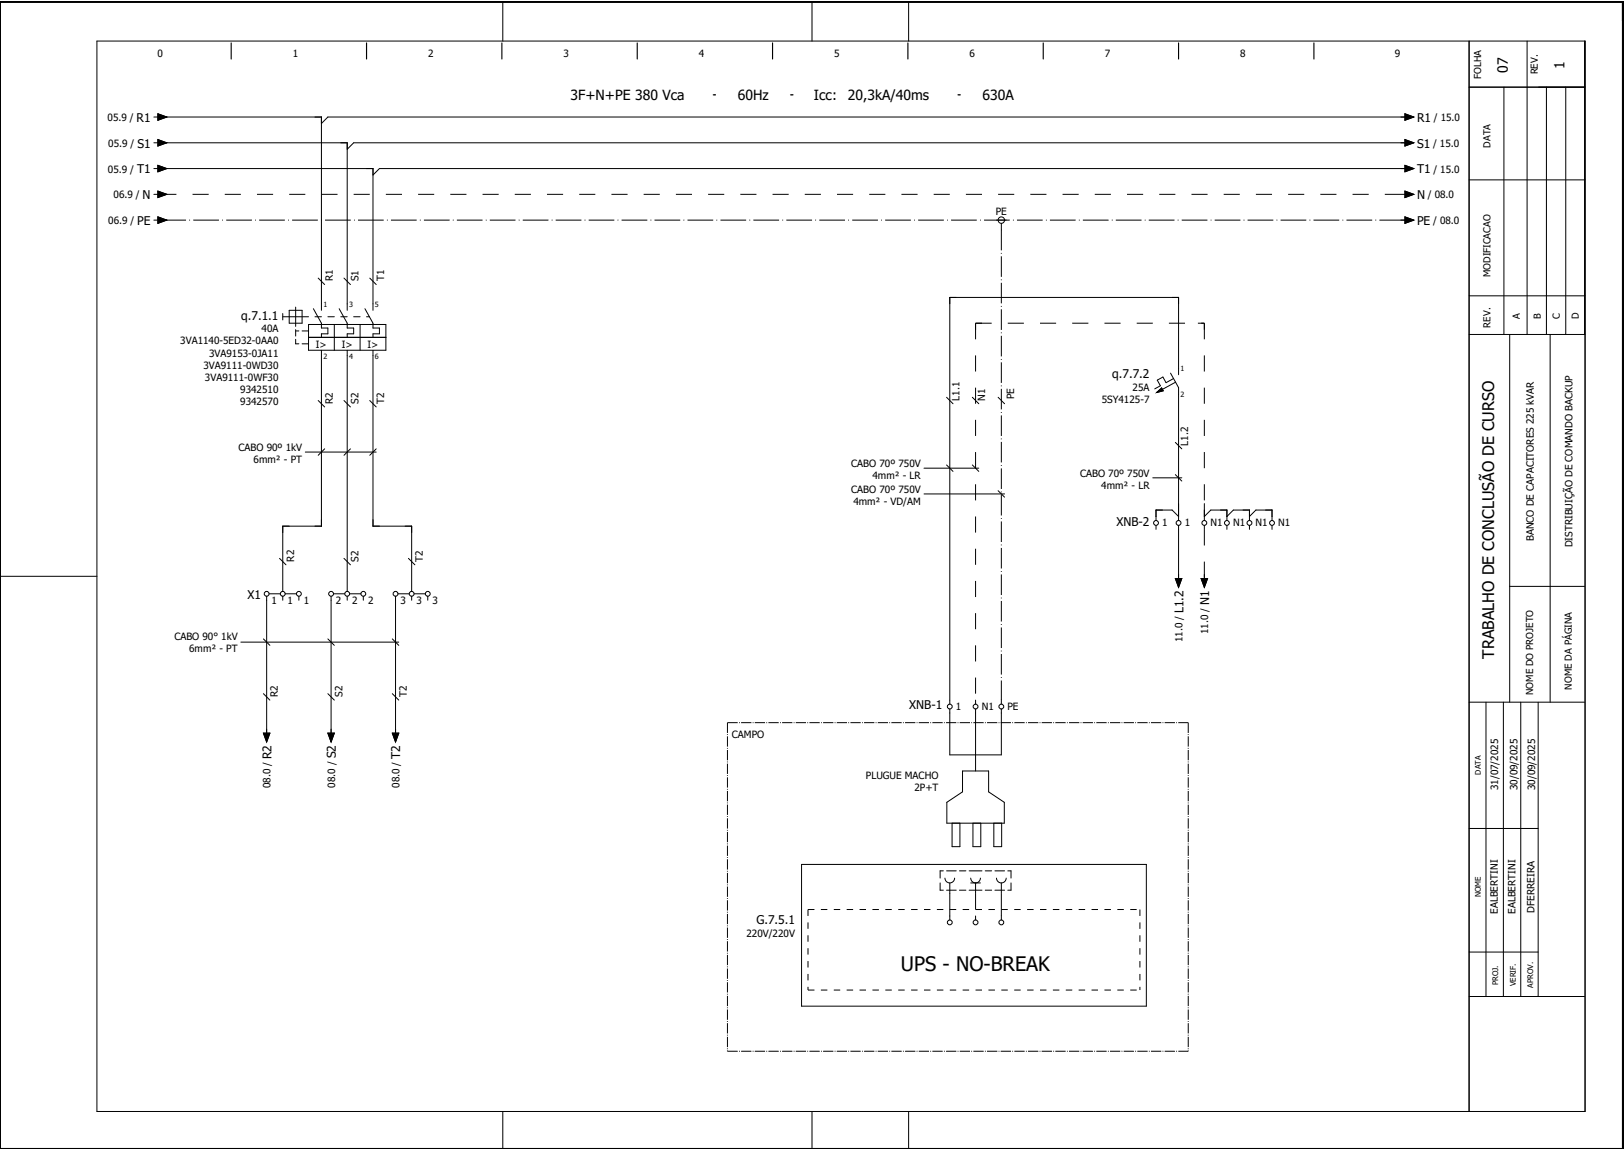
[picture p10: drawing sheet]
<svg xmlns="http://www.w3.org/2000/svg" width="504mm" height="357mm" viewBox="0 0 504 357" stroke-linecap="round" stroke-linejoin="round" font-family="sans-serif">
<defs><g id="words">
<text font-size="6.2" x="279.6" y="301.4">UPS - NO-BREAK</text>
<text font-size="5" x="463.7" y="204.4" transform="rotate(-90 463.7 204.4)">TRABALHO DE CONCLUSÃO DE CURSO</text>
<g font-size="4.3">
<text x="467.9" y="22.7" transform="rotate(-90 467.9 22.7)">07</text>
<text x="485.5" y="21.5" transform="rotate(-90 485.5 21.5)">1</text>
<text x="177" y="31.1">3F+N+PE 380 Vca</text>
<text x="228.9" y="31.1">60Hz</text>
<text x="252.6" y="31.1">Icc:</text>
<text x="263.1" y="31.1">20,3kA/40ms</text>
<text x="304.9" y="31.1">630A</text>
</g>
<g font-size="3.7">
<text x="42.4" y="37.8">R1</text>
<text x="439.8" y="37.8">R1</text>
<text x="42.6" y="45.8">S1</text>
<text x="439.8" y="45.8">S1</text>
<text x="42.5" y="53.8">T1</text>
<text x="439.8" y="53.8">T1</text>
<text x="44.3" y="61.8">N</text>
<text x="439.8" y="61.8">N</text>
<text x="42.6" y="69.8">PE</text>
<text x="439.8" y="69.8">PE</text>
<text x="74.9" y="99.3">q.7.1.1</text>
<text x="345.2" y="117.4">q.7.7.2</text>
<text x="346.5" y="163.1">XNB-2</text>
<text x="76.9" y="185.8">X1</text>
<text x="367.2" y="190.4" transform="rotate(-90 367.2 190.4)">L1.2</text>
<text x="375.2" y="187.8" transform="rotate(-90 375.2 187.8)">N1</text>
<text x="282.2" y="220">XNB-1</text>
<text x="84.2" y="235.7" transform="rotate(-90 84.2 235.7)">R2</text>
<text x="104.2" y="235.4" transform="rotate(-90 104.2 235.4)">S2</text>
<text x="124.2" y="235.5" transform="rotate(-90 124.2 235.5)">T2</text>
<text x="234.7" y="286.9">G.7.5.1</text>
</g>
<g font-size="3.1">
<text x="48.9" y="17.6">0</text>
<text x="90.9" y="17.6">1</text>
<text x="132.9" y="17.6">2</text>
<text x="174.9" y="17.6">3</text>
<text x="216.9" y="17.6">4</text>
<text x="258.9" y="17.6">5</text>
<text x="300.9" y="17.6">6</text>
<text x="342.9" y="17.6">7</text>
<text x="384.9" y="17.6">8</text>
<text x="432.9" y="17.6">9</text>
<text x="221.2" y="30.6">-</text>
<text x="245.2" y="30.6">-</text>
<text x="297.2" y="30.6">-</text>
<text x="33.4" y="37.6">05.9 /</text>
<text x="445" y="37.6">/ 15.0</text>
<text x="33.6" y="45.6">05.9 /</text>
<text x="444.8" y="45.6">/ 15.0</text>
<text x="33.5" y="53.6">05.9 /</text>
<text x="444.9" y="53.6">/ 15.0</text>
<text x="35.2" y="61.6">06.9 /</text>
<text x="443.1" y="61.6">/ 08.0</text>
<text x="33.6" y="69.6">06.9 /</text>
<text x="309" y="66.7">PE</text>
<text x="444.8" y="69.6">/ 08.0</text>
<text x="103.2" y="87.3" transform="rotate(-90 103.2 87.3)">R1</text>
<text x="111.2" y="87.3" transform="rotate(-90 111.2 87.3)">S1</text>
<text x="119.2" y="87.3" transform="rotate(-90 119.2 87.3)">T1</text>
<text x="55.9" y="106.9">3VA1140-5ED32-0AA0</text>
<text x="81.2" y="103.2">40A</text>
<text x="98" y="108">I&gt;</text>
<text x="106" y="108">I&gt;</text>
<text x="114" y="108">I&gt;</text>
<text x="64.9" y="110.7">3VA9153-0JA11</text>
<text x="63.1" y="114.4">3VA9111-0WD30</text>
<text x="63.6" y="118.2">3VA9111-0WF30</text>
<text x="74.6" y="121.9">9342510</text>
<text x="74.6" y="125.7">9342570</text>
<text x="103.2" y="125.3" transform="rotate(-90 103.2 125.3)">R2</text>
<text x="111.2" y="125.3" transform="rotate(-90 111.2 125.3)">S2</text>
<text x="119.2" y="125.3" transform="rotate(-90 119.2 125.3)">T2</text>
<text x="297.8" y="124.3" transform="rotate(-90 297.8 124.3)">L1.1</text>
<text x="305.8" y="124.3" transform="rotate(-90 305.8 124.3)">N1</text>
<text x="314.7" y="124" transform="rotate(-90 314.7 124)">PE</text>
<text x="341.9" y="125">5SY4125-7</text>
<text x="351.5" y="121.2">25A</text>
<text x="74" y="139.9">CABO 90º 1kV</text>
<text x="78.7" y="143.7">6mm² - PT</text>
<text x="368.8" y="138.3" transform="rotate(-90 368.8 138.3)">L1.2</text>
<text x="264.2" y="144.9">CABO 70º 750V</text>
<text x="270.8" y="148.7">4mm² - LR</text>
<text x="335.2" y="147.9">CABO 70º 750V</text>
<text x="264.2" y="152.9">CABO 70º 750V</text>
<text x="341.8" y="151.7">4mm² - LR</text>
<text x="264.8" y="156.7">4mm² - VD/AM</text>
<text x="360.7" y="163.3">1</text>
<text x="367.7" y="163.3">1</text>
<text x="375.7" y="163.3">N1</text>
<text x="382.7" y="163.3">N1</text>
<text x="389.7" y="163.3">N1</text>
<text x="396.7" y="163.3">N1</text>
<text x="476" y="168" transform="rotate(-90 476 168)">BANCO DE CAPACITORES 225 kVAR</text>
<text x="488" y="169.9" transform="rotate(-90 488 169.9)">DISTRIBUIÇÃO DE COMANDO BACKUP</text>
<text x="91.2" y="174.3" transform="rotate(-90 91.2 174.3)">R2</text>
<text x="111.2" y="174.3" transform="rotate(-90 111.2 174.3)">S2</text>
<text x="131.2" y="174.3" transform="rotate(-90 131.2 174.3)">T2</text>
<text x="84.3" y="187.5">1</text>
<text x="89.3" y="187.5">1</text>
<text x="94.3" y="187.5">1</text>
<text x="104.3" y="187.5">2</text>
<text x="109.3" y="187.5">2</text>
<text x="114.3" y="187.5">2</text>
<text x="124.3" y="187.5">3</text>
<text x="129.3" y="187.5">3</text>
<text x="134.3" y="187.5">3</text>
<text x="375" y="196.9" transform="rotate(-90 375 196.9)">11.0 /</text>
<text x="54.1" y="198.7">CABO 90° 1kV</text>
<text x="58.7" y="202.4">6mm² - PT</text>
<text x="367" y="199.4" transform="rotate(-90 367 199.4)">11.0 /</text>
<text x="86.2" y="216.3" transform="rotate(-90 86.2 216.3)">R2</text>
<text x="106.2" y="216.3" transform="rotate(-90 106.2 216.3)">S2</text>
<text x="126.2" y="216.3" transform="rotate(-90 126.2 216.3)">T2</text>
<text x="296.7" y="220.3">1</text>
<text x="304.7" y="220.3">N1</text>
<text x="312.7" y="220.3">PE</text>
<text x="227.1" y="229">CAMPO</text>
<text x="84" y="244.7" transform="rotate(-90 84 244.7)">08.0 /</text>
<text x="104" y="244.5" transform="rotate(-90 104 244.5)">08.0 /</text>
<text x="124" y="244.6" transform="rotate(-90 124 244.6)">08.0 /</text>
<text x="268.7" y="241.9">PLUGUE MACHO</text>
<text x="283.8" y="245.7">2P+T</text>
<text x="465" y="245.3" transform="rotate(-90 465 245.3)">31/07/2025</text>
<text x="471" y="245.3" transform="rotate(-90 471 245.3)">30/09/2025</text>
<text x="476.4" y="245.3" transform="rotate(-90 476.4 245.3)">30/09/2025</text>
<text x="464.8" y="283.7" transform="rotate(-90 464.8 283.7)">EALBERTINI</text>
<text x="470.3" y="283.7" transform="rotate(-90 470.3 283.7)">EALBERTINI</text>
<text x="476.2" y="283.3" transform="rotate(-90 476.2 283.3)">DFERREIRA</text>
<text x="231.7" y="290.8">220V/220V</text>
</g>
<g font-size="3">
<text x="477.2" y="23.1" transform="rotate(-90 477.2 23.1)">REV.</text>
<text x="459.6" y="24.5" transform="rotate(-90 459.6 24.5)">FOLHA</text>
<text x="462.5" y="45.8" transform="rotate(-90 462.5 45.8)">DATA</text>
<text x="462.5" y="86" transform="rotate(-90 462.5 86)">MODIFICACAO</text>
<text x="462.5" y="101.7" transform="rotate(-90 462.5 101.7)">REV.</text>
<text x="471.7" y="98.9" transform="rotate(-90 471.7 98.9)">A</text>
<text x="478.2" y="99.2" transform="rotate(-90 478.2 99.2)">B</text>
<text x="484.1" y="99.1" transform="rotate(-90 484.1 99.1)">C</text>
<text x="489.9" y="99.2" transform="rotate(-90 489.9 99.2)">D</text>
<text x="475.7" y="215.8" transform="rotate(-90 475.7 215.8)">NOME DO PROJETO</text>
<text x="487.8" y="214.1" transform="rotate(-90 487.8 214.1)">NOME DA PÁGINA</text>
</g>
<g font-size="2.4">
<text x="459.6" y="240.4" transform="rotate(-90 459.6 240.4)">DATA</text>
<text x="459.6" y="278.5" transform="rotate(-90 459.6 278.5)">NOME</text>
<text x="464.9" y="305.9" transform="rotate(-90 464.9 305.9)">PROJ.</text>
<text x="470.4" y="306.1" transform="rotate(-90 470.4 306.1)">VERIF.</text>
<text x="475.8" y="306.6" transform="rotate(-90 475.8 306.6)">APROV.</text>
</g>
<g font-size="2.2">
<text x="100.4" y="95.3">1</text>
<text x="108.4" y="95.3">3</text>
<text x="116.3" y="95.3">5</text>
<text x="100.4" y="111.6">2</text>
<text x="108.4" y="111.6">4</text>
<text x="116.3" y="111.6">6</text>
<text x="366.3" y="115.3">1</text>
<text x="366.3" y="123.2">2</text>
</g>
</g></defs>
<path d="M.1 .5h503.4v356h-503.4zM71.8 13.3v5M113.8 13.3v5M155.7 13.3v5M197.7 13.3v5M239.7 13.3v5M281.7 13.3v5M323.8 13.3v5M365.7 13.3v5M407.8 13.3v5" fill="none" stroke="#000" stroke-width=".35"/>
<g fill="none" stroke="#000" stroke-width=".31">
<path d="M.1 .5h503.8M.1 .8h503.8M30.1 12.7h461.8v332.3h-461.8zM156 .8v11.9M252 .8v11.9M282 .8v11.9M455.9 12.7v332.3M473.9 12.7v91.1M491.7 12.7v91.1M47.7 36.3h1.3M49 35.3l2.8 1-2.8 1zM49.8 36.3h50v60"/>
<path d="M436 35.3l2.7 1-2.7 1zM436.7 36.3h-335l-1.9 2M455.9 27.1h36M466.7 27.1v76.7M479.9 27.1v76.7M485.9 27.1v76.7M47.7 44.3h1.3M47.7 52.3h1.3M49 43.3l2.8 1-2.8 1zM49 51.3l2.8 1-2.8 1zM49 59.3l2.8 1-2.8 1zM49.8 44.3h57.9v52"/>
<path d="M49.8 52.3h65.9v44M436 59.3l2.7 1-2.7 1zM436 43.3l2.7 1-2.7 1zM436 51.3l2.7 1-2.7 1zM436.7 44.3h-327l-2 2M436.7 52.3h-318.9l-2.1 2M455.9 55.8h36M47.7 68.3h1.3M47.7 60.3h1.3M49 67.3l2.8 1-2.8 1zM309.2 68.3h3M310.7 69.3v2"/>
<path d="M434.7 68.3h1.3M434.7 60.3h1.3M436 67.3l2.7 1-2.7 1zM87.7 97.3v2M87.7 98.3h8M89.7 96.3h4v4h-4zM91.8 95.3v6M97.2 95.8l2.6 4.5v1.5h1.9v1.8h-1.9v1.1M97.8 98.3h2M98.7 86.3l2.1 2M101.7 98.3h2M105.2 95.8l2.5 4.5v1.5h2v1.8h-2v1.1"/>
<path d="M105.8 98.3h1.9M106.7 86.3l2.1 2M109.7 98.3h2.1M113.3 95.8l2.4 4.5v1.5h2.1v1.8h-2.1v1.1M113.8 98.3h.8M114.8 86.3l2 2M455.9 91.8h36M91.8 102.3v2M91.8 105.3v1.4h.9M91.8 102.7h.9M93.7 106.7h2M93.7 102.7h2"/>
<path d="M95.7 104.7h24.1M95.7 100.7h24.1v8h-24.1zM99.8 108.7v54.6h-12.1v20.3M103.7 100.7v8M107.7 108.7v74.9M111.8 100.7v8M115.7 108.7v54.6h12.1v20.3M363.3 115.8l2.5 4.5-.1 41.3M364.2 117.5l-2.3 1.3-1-1.8-1.8 1 1 1.8-1.7 .9M364.8 118.6l-4.1 2.3M365.7 116.3v-24h-70.9v126.3M455.9 103.8h36"/>
<path d="M468.5 103.8v114.2M481.1 103.8v114.2M98.7 124.3l2.1 2M100.8 139.3l-2.1 2M106.7 124.3l2.1 2M108.8 139.3l-2.1 2M114.8 124.3l2 2M116.8 139.3l-2 2M293.7 123.3l2 2M301.7 123.3l2.1 2M309.7 123.3l2.1 2M359 121.8l1.5-1.4 .5 .9z"/>
<path d="M364.8 137.3l2 2M94.8 140.3h22M286.8 145.3h17M286.8 153.3h25M293.7 144.3l2 2M301.7 144.3l2.1 2M309.7 152.3l2.1 2M357.7 148.3h9.1M364.8 147.3l2 2M373.8 156.3v5.3M.1 178.9h30M86.8 173.3l2 2"/>
<path d="M106.7 173.3l2.1 2M126.7 173.3l2.1 2M358.8 163.1v1.2M364.8 179.6h2l-1.1 2.7zM365.7 163.1v17.2M365.7 160.3l-2-2h-4.9v3.3M372.7 179.6h2l-.9 2.7zM373.8 163.1v1.2M373.8 178.3v1.3M373.8 160.3l2-2h4.9v3.3M380.7 160.3l2-2h5v3.3M380.7 163.1v1.2"/>
<path d="M387.7 160.3l2-2h5.1v3.3M387.7 163.1v1.2M394.8 163.1v1.2M74.8 199.3h48.9M81.7 198.3l2.1 2M82.8 185.1v43.2M83.5 184.3h3.5M87.7 185.1v1.2M88.5 184.3h3.5M92.7 185.1v1.2M101.7 198.3l2 2M102.8 185.1v43.2"/>
<path d="M103.5 184.3h3.5M107.7 185.1v1.2M108.5 184.3h3.5M112.7 185.1v1.2M121.7 198.3l2 2M122.8 185.1v43.2M123.5 184.3h3.5M127.8 185.1v1.2M128.5 184.3h3.5M132.7 185.1v1.2M468.5 182h23.2M81.7 215.3l2.1 2"/>
<path d="M101.7 215.3l2 2M121.7 215.3l2 2M302.8 217.3v1.3M310.7 217.3v1.3M455.9 218h35.8M461.1 218v91.3M466.5 218v91.3M471.9 218v91.3M477.3 218v91.3M81.7 227.6h2.1l-1 2.7zM101.7 227.6h2l-.9 2.7zM121.7 227.6h2l-.9 2.7z"/>
<path d="M294.8 220.1v14.2h15.9v-14.2M298.7 239.3h8.1v6.5l4.9 3.2v6.5h-17.9v-6.5l4.9-3.2zM302.8 220.1v19.2M295.5 255.5v7.3h2.4v-7.3M301.9 255.5v7.3h2.5v-7.3M308.4 255.5v7.3h2.5v-7.3M455.9 257.2h21.4M248.7 268.3h107.1v44h-107.1zM291.8 274.1v2.2h1M292.8 270.3h-1v2.3M293.3 272.6a1.5 1.5 0 0 0 1.5 1.5 1.5 1.5 0 0 0 1.5-1.5M293.7 276.3h3"/>
<path d="M293.7 270.3h3M294.8 274.1v11.5M297.8 276.3h1.9M297.8 270.3h1.9M300.8 276.3h3.9M300.8 270.3h3.9M301.3 272.6a1.5 1.5 0 0 0 1.5 1.5 1.5 1.5 0 0 0 1.5-1.5M301.3 274.1h3M302.8 274.1v3.2M305.8 276.3h1.9M305.8 270.3h1.9M308.8 276.3h3"/>
<path d="M308.8 270.3h3M309.2 272.6a1.5 1.5 0 0 0 1.5 1.5 1.5 1.5 0 0 0 1.5-1.5M310.7 274.1v3.2M312.7 270.3h1v2.3M313.7 274.1v2.2h-1M302.8 284.3v1.3M310.7 284.3v1.3M455.9 295.5h21.4M455.9 309.3h35.9M.1 356.7v-356.2h503.8v356.2M156 345v11.7M252 345v11.7"/>
<path d="M282 345v11.7"/>
<circle cx="310.8" cy="68.3" r="1"/>
<circle cx="358.7" cy="162.3" r=".75"/>
<circle cx="365.7" cy="162.3" r=".75"/>
<circle cx="373.7" cy="162.3" r=".75"/>
<circle cx="380.7" cy="162.3" r=".75"/>
<circle cx="387.7" cy="162.3" r=".75"/>
<circle cx="394.7" cy="162.3" r=".75"/>
<circle cx="82.7" cy="184.3" r=".75"/>
<circle cx="87.7" cy="184.3" r=".75"/>
<circle cx="92.7" cy="184.3" r=".75"/>
<circle cx="102.8" cy="184.3" r=".75"/>
<circle cx="107.7" cy="184.3" r=".75"/>
<circle cx="112.7" cy="184.3" r=".75"/>
<circle cx="122.8" cy="184.3" r=".75"/>
<circle cx="127.7" cy="184.3" r=".75"/>
<circle cx="132.7" cy="184.3" r=".75"/>
<circle cx="294.7" cy="219.3" r=".75"/>
<circle cx="302.7" cy="219.3" r=".75"/>
<circle cx="310.7" cy="219.3" r=".75"/>
<circle cx="294.7" cy="286.3" r=".75"/>
<circle cx="302.7" cy="286.3" r=".75"/>
<circle cx="310.7" cy="286.3" r=".75"/>
</g>
<path d="M49.8 60.3h386.9M302.8 100.3h71M302.8 100.3v117M302.8 100.3h1.9M302.8 100.3v2M371.8 100.3h2M373.8 100.3v58M373.8 100.3v2M373.8 164.3v16M302.8 277.3v7" fill="none" stroke="#000" stroke-width=".31" stroke-dasharray="5 5" stroke-linecap="butt"/>
<path d="M49.8 68.3h386.9M310.7 277.3v7" fill="none" stroke="#000" stroke-width=".31" stroke-dasharray="8 1 .2 1" stroke-linecap="butt"/>
<path d="M310.7 71.3v146" fill="none" stroke="#000" stroke-width=".31" stroke-dasharray="6.4 .8 .2 .8" stroke-linecap="butt"/>
<path d="M250.7 282.3h103.1M250.7 282.3v25M353.8 282.3v25M250.7 307.3h103.1" fill="none" stroke="#000" stroke-width=".31" stroke-dasharray="2 2" stroke-linecap="butt"/>
<g fill="#000" stroke="#000" stroke-width=".31">
<path d="M49 35.3l2.8 1-2.8 1zM436 35.3l2.7 1-2.7 1zM49 59.3l2.8 1-2.8 1zM49 43.3l2.8 1-2.8 1zM49 51.3l2.8 1-2.8 1zM436 59.3l2.7 1-2.7 1zM436 43.3l2.7 1-2.7 1zM436 51.3l2.7 1-2.7 1zM49 67.3l2.8 1-2.8 1zM436 67.3l2.7 1-2.7 1zM359 121.8l1.5-1.4 .5 .9zM364.8 179.6h2l-1.1 2.7z"/>
<path d="M372.7 179.6h2l-.9 2.7zM81.7 227.6h2.1l-1 2.7zM101.7 227.6h2l-.9 2.7zM121.7 227.6h2l-.9 2.7z"/>
</g>
<path d="M225.7 224.3h143.1M225.7 224.3v102M368.8 224.3v102M225.7 326.3h143.1" fill="none" stroke="#000" stroke-width=".31" stroke-dasharray="3.2 .4 .2 .4" stroke-linecap="butt"/>
<use href="#words"/>
</svg>
